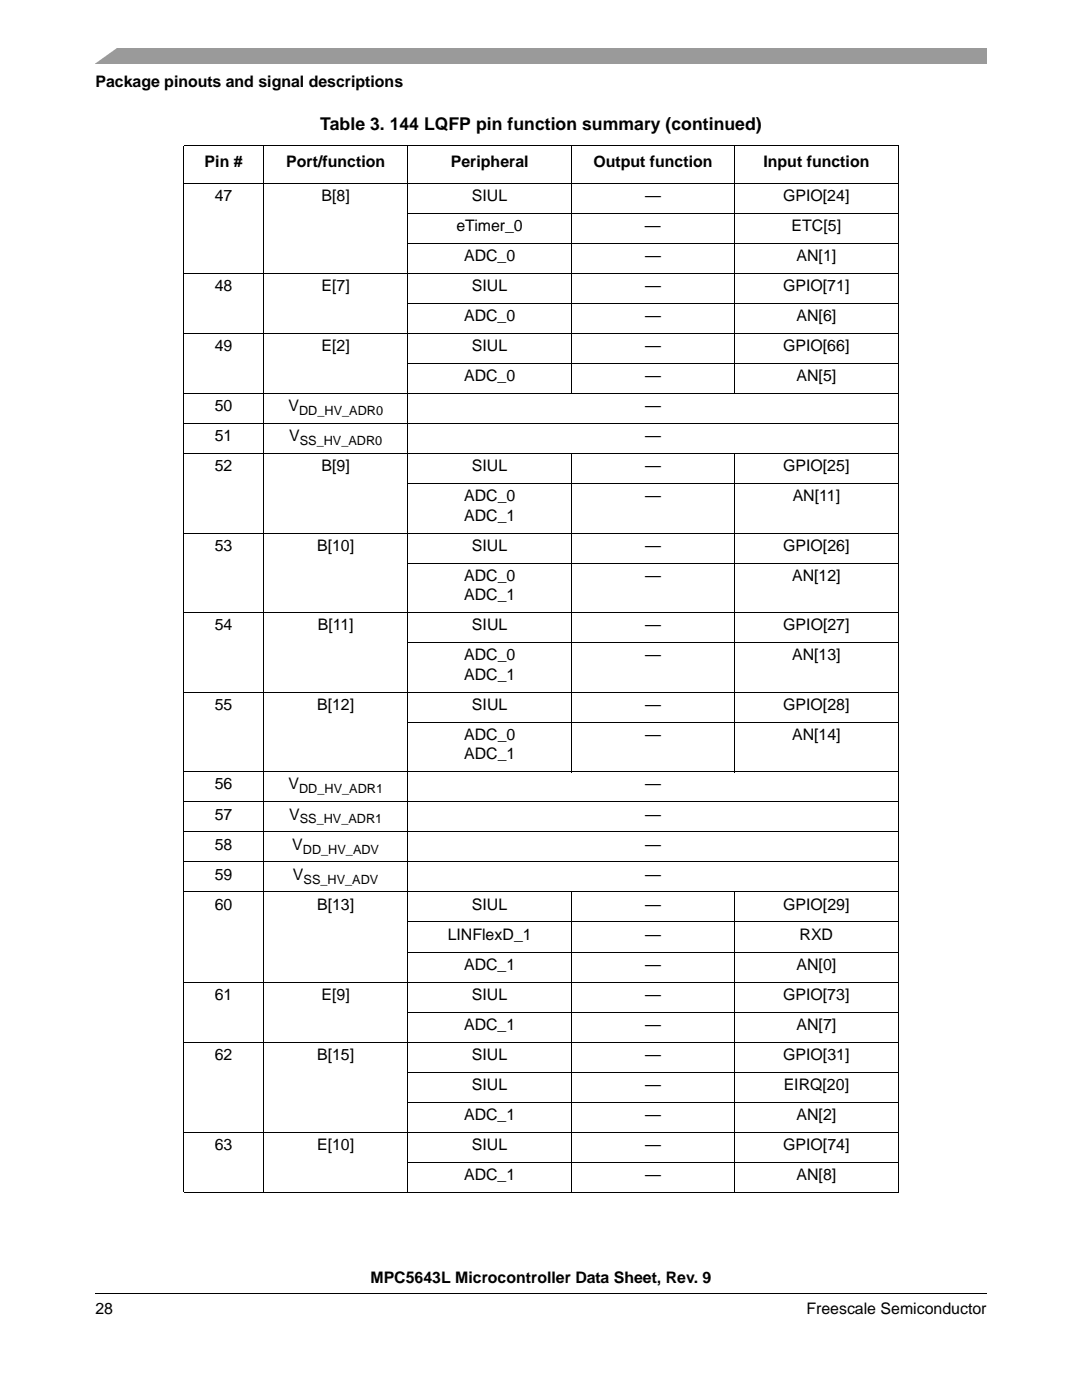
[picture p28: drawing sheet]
<svg xmlns="http://www.w3.org/2000/svg" width="216mm" height="279mm" viewBox="0 0 216 279" stroke-linecap="round" stroke-linejoin="round" font-family="sans-serif">
<defs><g id="words">
<text font-size="3.5" x="63.9" y="25.8">Table 3. 144 LQFP pin function summary (continued)</text>
<g font-size="3.2">
<text x="19" y="17.4">Package pinouts and signal descriptions</text>
<text x="40.8" y="33.4">Pin #</text>
<text x="57.1" y="33.4">Port/function</text>
<text x="90" y="33.4">Peripheral</text>
<text x="118.4" y="33.4">Output function</text>
<text x="152.3" y="33.4">Input function</text>
<text x="42.9" y="40.1">47</text>
<text x="64.2" y="40.1">B[8]</text>
<text x="94.2" y="40.1">SIUL</text>
<text x="128.7" y="40.1">—</text>
<text x="156.3" y="40.1">GPIO[24]</text>
<text x="91.1" y="46.1">eTimer_0</text>
<text x="128.7" y="46.1">—</text>
<text x="157.9" y="46.1">ETC[5]</text>
<text x="92.6" y="52.1">ADC_0</text>
<text x="128.7" y="52.1">—</text>
<text x="158.9" y="52.1">AN[1]</text>
<text x="42.9" y="58.1">48</text>
<text x="64.2" y="58.1">E[7]</text>
<text x="94.2" y="58.1">SIUL</text>
<text x="128.7" y="58.1">—</text>
<text x="156.3" y="58.1">GPIO[71]</text>
<text x="92.6" y="64.1">ADC_0</text>
<text x="128.7" y="64.1">—</text>
<text x="158.9" y="64.1">AN[6]</text>
<text x="42.9" y="70.1">49</text>
<text x="64.2" y="70.1">E[2]</text>
<text x="94.2" y="70.1">SIUL</text>
<text x="128.7" y="70.1">—</text>
<text x="156.3" y="70.1">GPIO[66]</text>
<text x="92.6" y="76.1">ADC_0</text>
<text x="128.7" y="76.1">—</text>
<text x="158.9" y="76.1">AN[5]</text>
<text x="42.9" y="82.1">50</text>
<text x="57.6" y="82.1">V</text>
<text x="128.7" y="82.1">—</text>
<text x="42.9" y="88.1">51</text>
<text x="57.7" y="88.1">V</text>
<text x="128.7" y="88.1">—</text>
<text x="42.9" y="94">52</text>
<text x="64.2" y="94">B[9]</text>
<text x="94.2" y="94">SIUL</text>
<text x="128.7" y="94">—</text>
<text x="156.3" y="94">GPIO[25]</text>
<text x="92.6" y="100.1">ADC_0</text>
<text x="128.7" y="100.1">—</text>
<text x="158.2" y="100.1">AN[11]</text>
<text x="92.6" y="103.9">ADC_1</text>
<text x="42.9" y="109.9">53</text>
<text x="63.3" y="109.9">B[10]</text>
<text x="94.2" y="109.9">SIUL</text>
<text x="128.7" y="109.9">—</text>
<text x="156.3" y="109.9">GPIO[26]</text>
<text x="92.6" y="115.9">ADC_0</text>
<text x="92.6" y="119.8">ADC_1</text>
<text x="128.7" y="115.9">—</text>
<text x="158.1" y="115.9">AN[12]</text>
<text x="42.9" y="125.8">54</text>
<text x="63.4" y="125.8">B[11]</text>
<text x="94.2" y="125.8">SIUL</text>
<text x="128.7" y="125.8">—</text>
<text x="156.3" y="125.8">GPIO[27]</text>
<text x="92.6" y="131.8">ADC_0</text>
<text x="128.7" y="131.8">—</text>
<text x="158.1" y="131.8">AN[13]</text>
<text x="92.6" y="135.7">ADC_1</text>
<text x="42.9" y="141.7">55</text>
<text x="63.3" y="141.7">B[12]</text>
<text x="94.2" y="141.7">SIUL</text>
<text x="128.7" y="141.7">—</text>
<text x="156.3" y="141.7">GPIO[28]</text>
<text x="92.6" y="147.7">ADC_0</text>
<text x="128.7" y="147.7">—</text>
<text x="158.1" y="147.7">AN[14]</text>
<text x="92.6" y="151.6">ADC_1</text>
<text x="42.9" y="157.5">56</text>
<text x="57.6" y="157.5">V</text>
<text x="128.7" y="157.5">—</text>
<text x="42.9" y="163.6">57</text>
<text x="57.7" y="163.6">V</text>
<text x="128.7" y="163.6">—</text>
<text x="42.9" y="169.5">58</text>
<text x="58.3" y="169.5">V</text>
<text x="128.7" y="169.5">—</text>
<text x="42.9" y="175.5">59</text>
<text x="58.5" y="175.5">V</text>
<text x="128.7" y="175.5">—</text>
<text x="42.9" y="181.5">60</text>
<text x="63.3" y="181.5">B[13]</text>
<text x="94.2" y="181.5">SIUL</text>
<text x="128.7" y="181.5">—</text>
<text x="156.3" y="181.5">GPIO[29]</text>
<text x="89.3" y="187.5">LINFlexD_1</text>
<text x="128.7" y="187.5">—</text>
<text x="159.5" y="187.5">RXD</text>
<text x="92.6" y="193.5">ADC_1</text>
<text x="128.7" y="193.5">—</text>
<text x="158.9" y="193.5">AN[0]</text>
<text x="42.9" y="199.5">61</text>
<text x="64.2" y="199.5">E[9]</text>
<text x="94.2" y="199.5">SIUL</text>
<text x="128.7" y="199.5">—</text>
<text x="156.3" y="199.5">GPIO[73]</text>
<text x="92.6" y="205.5">ADC_1</text>
<text x="128.7" y="205.5">—</text>
<text x="158.9" y="205.5">AN[7]</text>
<text x="42.9" y="211.5">62</text>
<text x="63.3" y="211.5">B[15]</text>
<text x="94.2" y="211.5">SIUL</text>
<text x="128.7" y="211.5">—</text>
<text x="156.3" y="211.5">GPIO[31]</text>
<text x="94.2" y="217.5">SIUL</text>
<text x="128.7" y="217.5">—</text>
<text x="156.4" y="217.5">EIRQ[20]</text>
<text x="92.6" y="223.5">ADC_1</text>
<text x="128.7" y="223.5">—</text>
<text x="158.9" y="223.5">AN[2]</text>
<text x="42.9" y="229.5">63</text>
<text x="63.3" y="229.5">E[10]</text>
<text x="94.2" y="229.5">SIUL</text>
<text x="128.7" y="229.5">—</text>
<text x="156.3" y="229.5">GPIO[74]</text>
<text x="92.6" y="235.5">ADC_1</text>
<text x="128.7" y="235.5">—</text>
<text x="158.9" y="235.5">AN[8]</text>
<text x="73.9" y="256.1">MPC5643L Microcontroller Data Sheet, Rev. 9</text>
<text x="19" y="262.3">28</text>
<text x="160.9" y="262.3">Freescale Semiconductor</text>
</g>
<g font-size="2.5">
<text x="59.7" y="82.8">DD_HV_ADR0</text>
<text x="59.8" y="88.8">SS_HV_ADR0</text>
<text x="59.7" y="158.3">DD_HV_ADR1</text>
<text x="59.8" y="164.3">SS_HV_ADR1</text>
<text x="60.4" y="170.3">DD_HV_ADV</text>
<text x="60.6" y="176.3">SS_HV_ADV</text>
</g>
</g></defs>
<path d="M19 258.1v.1z" fill="#000"/>
<path d="M19 258.1h177.8" fill="none" stroke="#000" stroke-width=".2"/>
<path d="M19 9.5h177.8v3.2h-177.8z" fill="#9a9a9a"/>
<path d="M17.1 9.2h6.8l-5.3 3.8h-1.5z" fill="#fff"/>
<g fill="none" stroke="#000" stroke-width=".2">
<path d="M36.6 29.1h142.7M36.6 36.5h142.7M36.7 29.2v208.7M52.6 29v209.1M81.4 29v209.1M114 29v49.6M146.6 29v49.6M179.2 29.2v208.7M36.6 54.5h142.7M81.3 42.5h98M81.3 48.5h98M36.6 66.5h142.7"/>
<path d="M36.6 78.5h142.7M81.3 60.5h98M81.3 72.5h98M36.6 84.5h142.7M36.6 90.5h142.7M81.3 96.5h98M114 90.4v63.7M146.6 90.4v63.7M36.6 106.4h142.7M81.3 112.4h98M36.6 122.3h142.7M36.6 138.2h142.7"/>
<path d="M81.3 128.3h98M36.6 154h142.7M81.3 144.1h98M36.6 160h142.7M36.6 166h142.7M36.6 172h142.7M36.6 178h142.7M114 177.9v60.2M146.6 177.9v60.2M36.6 196h142.7M81.3 184h98M81.3 190h98"/>
<path d="M36.6 208h142.7M81.3 202h98M81.3 214h98M81.3 220h98M36.6 226h142.7M36.6 238h142.7M81.3 232h98"/>
</g>
<use href="#words"/>
</svg>
